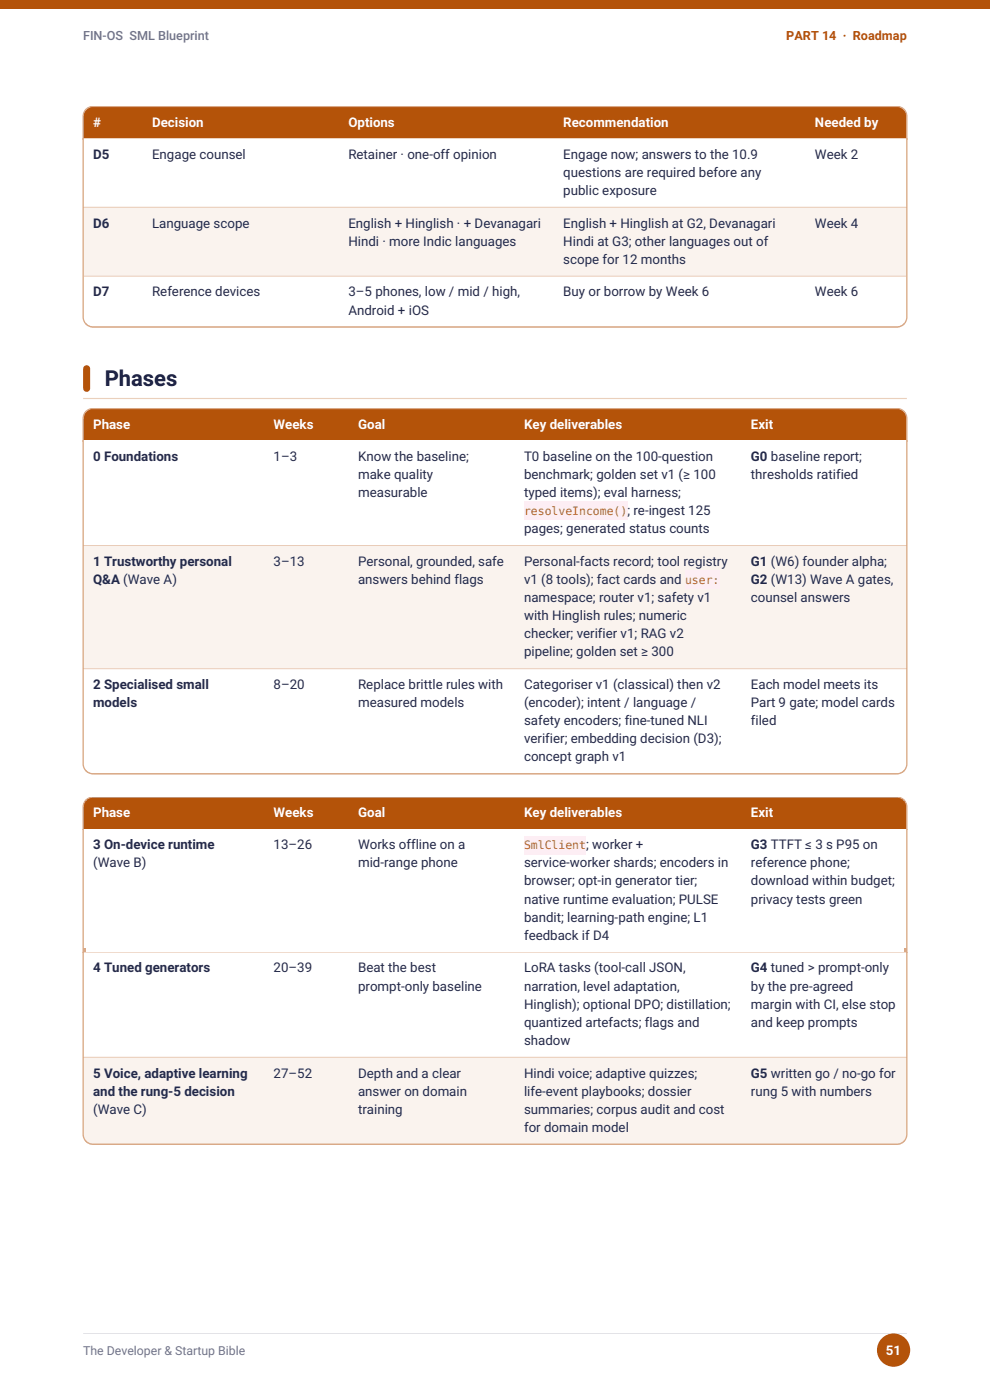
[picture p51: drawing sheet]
<svg xmlns="http://www.w3.org/2000/svg" width="210mm" height="297mm" viewBox="0 0 210 297" stroke-linecap="round" stroke-linejoin="round" font-family="sans-serif">
<defs><g id="words">
<text font-size="4.7" fill="#12163a" x="22.2" y="81.8">Phases</text>
<g font-size="2.8" fill="#fff">
<text x="19.8" y="26.9">#</text>
<text x="32.3" y="26.9">Decision</text>
<text x="73.9" y="26.9">Options</text>
<text x="119.5" y="26.9">Recommendation</text>
<text x="172.9" y="26.9">Needed by</text>
<text x="19.8" y="91">Phase</text>
<text x="58" y="91">Weeks</text>
<text x="76" y="91">Goal</text>
<text x="111.2" y="91">Key deliverables</text>
<text x="159.3" y="91">Exit</text>
<text x="19.8" y="173.4">Phase</text>
<text x="58" y="173.4">Weeks</text>
<text x="76" y="173.4">Goal</text>
<text x="111.2" y="173.4">Key deliverables</text>
<text x="159.3" y="173.4">Exit</text>
<text x="187.9" y="287.4">51</text>
</g>
<g font-size="2.8" fill="#242a4a">
<text x="19.8" y="33.7">D5</text>
<text x="32.3" y="33.7">Engage counsel</text>
<text x="73.9" y="33.7">Retainer · one-off opinion</text>
<text x="119.5" y="33.7">Engage now; answers to the 10.9</text>
<text x="172.9" y="33.7">Week 2</text>
<text x="119.5" y="37.5">questions are required before any</text>
<text x="119.5" y="41.3">public exposure</text>
<text x="19.8" y="48.3">D6</text>
<text x="32.3" y="48.3">Language scope</text>
<text x="73.9" y="48.3">English + Hinglish · + Devanagari</text>
<text x="73.9" y="52.1">Hindi · more Indic languages</text>
<text x="119.5" y="48.3">English + Hinglish at G2, Devanagari</text>
<text x="119.5" y="52.1">Hindi at G3; other languages out of</text>
<text x="172.9" y="48.3">Week 4</text>
<text x="119.5" y="56">scope for 12 months</text>
<text x="19.8" y="62.9">D7</text>
<text x="32.3" y="62.9">Reference devices</text>
<text x="73.9" y="62.9">3–5 phones, low / mid / high,</text>
<text x="119.5" y="62.9">Buy or borrow by Week 6</text>
<text x="172.9" y="62.9">Week 6</text>
<text x="73.9" y="66.7">Android + iOS</text>
<text x="19.8" y="97.7">0 Foundations</text>
<text x="58" y="97.7">1–3</text>
<text x="76" y="97.7">Know the baseline;</text>
<text x="76" y="101.6">make quality</text>
<text x="111.2" y="97.7">T0 baseline on the 100-question</text>
<text x="111.2" y="101.6">benchmark; golden set v1 (≥ 100</text>
<text x="159.3" y="97.7">G0 baseline report;</text>
<text x="159.3" y="101.6">thresholds ratified</text>
<text x="76" y="105.4">measurable</text>
<text x="111.2" y="105.4">typed items); eval harness;</text>
<text x="111.2" y="113.1">pages; generated status counts</text>
<text x="133.1" y="109.2">; re-ingest 125</text>
<text x="19.8" y="120">1 Trustworthy personal</text>
<text x="19.8" y="123.9">Q&amp;A (Wave A)</text>
<text x="58" y="120">3–13</text>
<text x="76" y="120">Personal, grounded, safe</text>
<text x="76" y="123.9">answers behind flags</text>
<text x="111.2" y="120">Personal-facts record; tool registry</text>
<text x="111.2" y="123.9">v1 (8 tools); fact cards and</text>
<text x="159.3" y="120">G1 (W6) founder alpha;</text>
<text x="159.3" y="123.9">G2 (W13) Wave A gates,</text>
<text x="111.2" y="127.7">namespace; router v1; safety v1</text>
<text x="111.2" y="131.5">with Hinglish rules; numeric</text>
<text x="159.3" y="127.7">counsel answers</text>
<text x="111.2" y="135.4">checker; verifier v1; RAG v2</text>
<text x="111.2" y="139.2">pipeline; golden set ≥ 300</text>
<text x="19.8" y="146.2">2 Specialised small</text>
<text x="58" y="146.2">8–20</text>
<text x="76" y="146.2">Replace brittle rules with</text>
<text x="111.2" y="146.2">Categoriser v1 (classical) then v2</text>
<text x="159.3" y="146.2">Each model meets its</text>
<text x="19.8" y="150">models</text>
<text x="76" y="150">measured models</text>
<text x="111.2" y="150">(encoder); intent / language /</text>
<text x="111.2" y="153.8">safety encoders; fine-tuned NLI</text>
<text x="159.3" y="150">Part 9 gate; model cards</text>
<text x="159.3" y="153.8">filed</text>
<text x="111.2" y="157.7">verifier; embedding decision (D3);</text>
<text x="111.2" y="161.5">concept graph v1</text>
<text x="19.8" y="180.2">3 On-device runtime</text>
<text x="19.8" y="184">(Wave B)</text>
<text x="58" y="180.2">13–26</text>
<text x="76" y="180.2">Works offline on a</text>
<text x="76" y="184">mid-range phone</text>
<text x="111.2" y="184">service-worker shards; encoders in</text>
<text x="124.3" y="180.2">; worker +</text>
<text x="159.3" y="180.2">G3 TTFT ≤ 3 s P95 on</text>
<text x="159.3" y="184">reference phone;</text>
<text x="111.2" y="187.8">browser; opt-in generator tier;</text>
<text x="111.2" y="191.7">native runtime evaluation; PULSE</text>
<text x="159.3" y="187.8">download within budget;</text>
<text x="159.3" y="191.7">privacy tests green</text>
<text x="111.2" y="195.5">bandit; learning-path engine; L1</text>
<text x="111.2" y="199.4">feedback if D4</text>
<text x="19.8" y="206.3">4 Tuned generators</text>
<text x="58" y="206.3">20–39</text>
<text x="76" y="206.3">Beat the best</text>
<text x="111.2" y="206.3">LoRA tasks (tool-call JSON,</text>
<text x="159.3" y="206.3">G4 tuned &gt; prompt-only</text>
<text x="76" y="210.1">prompt-only baseline</text>
<text x="111.2" y="210.1">narration, level adaptation,</text>
<text x="111.2" y="214">Hinglish); optional DPO; distillation;</text>
<text x="159.3" y="210.1">by the pre-agreed</text>
<text x="159.3" y="214">margin with CI, else stop</text>
<text x="111.2" y="217.8">quantized artefacts; flags and</text>
<text x="111.2" y="221.7">shadow</text>
<text x="159.3" y="217.8">and keep prompts</text>
<text x="19.8" y="228.6">5 Voice, adaptive learning</text>
<text x="19.8" y="232.4">and the rung-5 decision</text>
<text x="58" y="228.6">27–52</text>
<text x="76" y="228.6">Depth and a clear</text>
<text x="76" y="232.4">answer on domain</text>
<text x="111.2" y="228.6">Hindi voice; adaptive quizzes;</text>
<text x="111.2" y="232.4">life-event playbooks; dossier</text>
<text x="159.3" y="228.6">G5 written go / no-go for</text>
<text x="159.3" y="232.4">rung 5 with numbers</text>
<text x="19.8" y="236.3">(Wave C)</text>
<text x="76" y="236.3">training</text>
<text x="111.2" y="236.3">summaries; corpus audit and cost</text>
<text x="111.2" y="240.1">for domain model</text>
</g>
<text font-size="2.7" fill="#6a7096" x="17.6" y="8.5">FIN-OS SML Blueprint</text>
<text font-size="2.7" fill="#b45309" x="166.8" y="8.5">PART 14 · Roadmap</text>
<text font-size="2.6" fill="#6a7096" x="17.6" y="287.5">The Developer &amp; Startup Bible</text>
<g font-size="2.4" fill="#b0245c">
<text x="111.2" y="109.2">resolveIncome()</text>
<text x="145.3" y="123.9">user:</text>
<text x="111.2" y="180.2">SmlClient</text>
</g>
</g></defs>
<path d="M17.6 22.6h174.8v6.8h-174.8z" fill-rule="evenodd" fill="#b45309"/>
<path d="M17.6 29.4h174.8v.1h-174.8z" fill-rule="evenodd" fill="#fff"/>
<path d="M17.6 29.5v-4.8a2.12 2.12 0 0 1 2.2-2.1h170.4a2.12 2.12 0 0 1 2.2 2.1v4.8" fill="none" stroke="#d9a984" stroke-width=".28"/>
<path d="M17.6 29.3h174.8" fill="none" stroke="#faf3ee" stroke-width=".21"/>
<path d="M17.6 29.4h174.8v14.6h-174.8z" fill-rule="evenodd" fill="#fff"/>
<path d="M17.6 44h174.8v14.6h-174.8z" fill-rule="evenodd" fill="#faf3ee"/>
<path d="M17.6 58.6h174.8v10.8h-174.8z" fill-rule="evenodd" fill="#fff"/>
<path d="M17.6 29.4h174.8M17.6 44h174.8M17.6 58.6h174.8M18.3 68.8a2.11 2.11 0 0 0 1.5 .6h170.4a2.11 2.11 0 0 0 1.5-.6" fill="none" stroke="#e9cbb5" stroke-width=".21"/>
<path d="M17.6 29.3v38a2.12 2.12 0 0 0 2.2 2.1h170.4a2.12 2.12 0 0 0 2.2-2.1v-38" fill="none" stroke="#d9a984" stroke-width=".28"/>
<path d="M17.9 77.7a.74 .74 0 0 1 .8-.2 .74 .74 0 0 1 .4 .7v4.2a.74 .74 0 0 1-.7 .7 .74 .74 0 0 1-.8-.7v-4.2z" fill-rule="evenodd" fill="#b45309"/>
<path d="M17.6 84.5h174.8" fill="none" stroke="#eacfba" stroke-width=".25"/>
<path d="M17.6 86.7h174.8v6.7h-174.8z" fill-rule="evenodd" fill="#b45309"/>
<path d="M17.6 93.4h174.8v.2h-174.8z" fill-rule="evenodd" fill="#fff"/>
<path d="M17.6 93.6v-4.8a2.12 2.12 0 0 1 2.2-2.1h170.4a2.12 2.12 0 0 1 2.2 2.1v4.8" fill="none" stroke="#d9a984" stroke-width=".28"/>
<path d="M17.6 93.4h174.8" fill="none" stroke="#b45309" stroke-width=".21"/>
<path d="M17.6 93.4h174.8v22.3h-174.8z" fill-rule="evenodd" fill="#fff"/>
<path d="M17.6 115.7h174.8v26.2h-174.8z" fill-rule="evenodd" fill="#faf3ee"/>
<path d="M17.6 141.9h174.8v22.3h-174.8z" fill-rule="evenodd" fill="#fff"/>
<g fill="#fdeef4">
<path d="M111.2 106.4h21.9v3.9h-21.9z" fill-rule="evenodd"/>
<path d="M145.4 121h7.3v3.9h-7.3z" fill-rule="evenodd"/>
</g>
<path d="M17.6 115.7h174.8M17.6 141.9h174.8M18.3 163.5a2.11 2.11 0 0 0 1.5 .7h170.4a2.11 2.11 0 0 0 1.5-.7" fill="none" stroke="#e9cbb5" stroke-width=".21"/>
<path d="M17.6 93.4v68.6a2.12 2.12 0 0 0 2.2 2.2h170.4a2.12 2.12 0 0 0 2.2-2.2v-68.6" fill="none" stroke="#d9a984" stroke-width=".28"/>
<path d="M17.6 169.1h174.8v6.8h-174.8z" fill-rule="evenodd" fill="#b45309"/>
<path d="M17.6 175.9h174.8v.2h-174.8z" fill-rule="evenodd" fill="#fff"/>
<path d="M17.6 176.1v-4.9a2.12 2.12 0 0 1 2.2-2.1h170.4a2.12 2.12 0 0 1 2.2 2.1v4.9" fill="none" stroke="#d9a984" stroke-width=".28"/>
<path d="M17.6 175.8h174.8" fill="none" stroke="#b45309" stroke-width=".21"/>
<path d="M17.6 175.9h174.8v26.1h-174.8z" fill-rule="evenodd" fill="#fff"/>
<path d="M111.2 177.3h13.1v3.9h-13.1z" fill-rule="evenodd" fill="#fdeef4"/>
<path d="M17.6 202h174.8" fill="none" stroke="#e9cbb5" stroke-width=".21"/>
<path d="M17.6 175.8v26.2M192.4 175.8v26.2" fill="none" stroke="#d9a984" stroke-width=".28"/>
<path d="M18.1 201.2h173.8v.8h-173.8z" fill="#fff"/>
<g fill="#d9a984">
<path d="M17.6 201.2h.7v.8h-.7z"/>
<path d="M191.7 201.2h.7v.8h-.7z"/>
</g>
<path d="M17.6 202h174.8" fill="none" stroke="#b45309" stroke-width=".21"/>
<path d="M17.6 202h174.8v22.3h-174.8z" fill-rule="evenodd" fill="#fff"/>
<path d="M17.6 224.3h174.8v18.5h-174.8z" fill-rule="evenodd" fill="#faf3ee"/>
<path d="M17.6 202h174.8M17.6 224.3h174.8M18.3 242.1a2.11 2.11 0 0 0 1.5 .7h170.4a2.11 2.11 0 0 0 1.5-.7" fill="none" stroke="#e9cbb5" stroke-width=".21"/>
<path d="M17.6 202v38.6a2.12 2.12 0 0 0 2.2 2.2h170.4a2.12 2.12 0 0 0 2.2-2.2v-38.6" fill="none" stroke="#d9a984" stroke-width=".28"/>
<path d="M0 0h210v1.8h-210z" fill="#b45309"/>
<path d="M17.6 282.9h174.8" fill="none" stroke="#e3e3e7" stroke-width=".21"/>
<circle cx="189.5" cy="286.4" r="3.5" fill="#b45309"/>
<use href="#words"/>
</svg>
